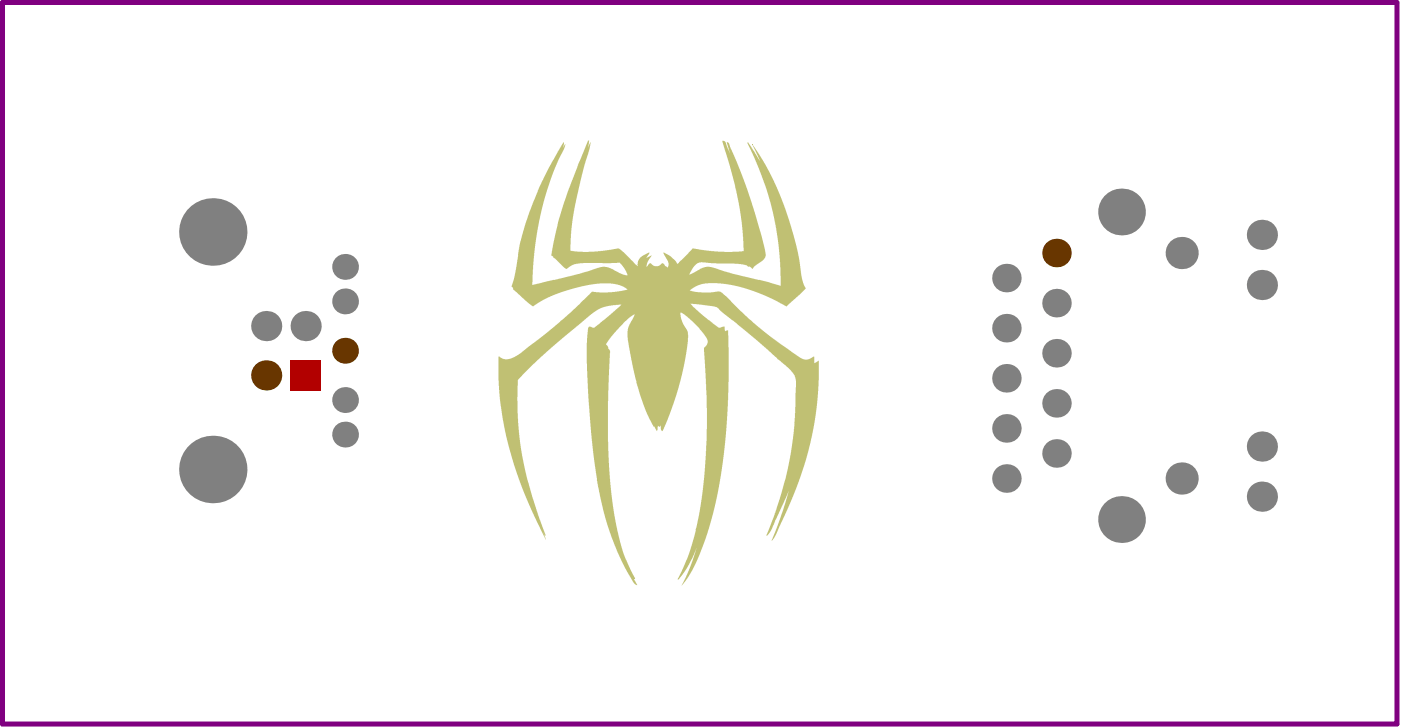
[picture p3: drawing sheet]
<svg xmlns="http://www.w3.org/2000/svg" width="236mm" height="123mm" viewBox="0 0 236 123" stroke-linecap="round" stroke-linejoin="round" font-family="sans-serif">
<path d="M.4 .4h235.3v121.7h-235.3z" fill="none" stroke="#800080" stroke-width=".85"/>
<path d="M95 24h.1l-.1 .8 .4-.5-.1 .4-1.1 2.3-1.2 3-1.1 3.2-.8 3.3-.9 5.4-.4 6.2 7.9-1.9 3.9-1.2 1.1 .1 2.1 1.1 1.1 .2-.5-1.1-.8-1-6.8 .1-1.2 .3-1 .6h-.1l-1.8-1.7-.4-.2v-.2l-.3-.1 1.1-5.3 .9-3.1 1-2.9 1.4-3.7v-.1l.1-.1v-.1l1.7-4.1h.2l-.1 1 .3-.7v.3l-1.4 5.1-1.3 5.7-.5 3.8-.2 3.4 1.2 .1 1.9 .1 2.5-.2 2.6-.4 .8 .6 2.3 2.4 .1-.9 .4-.5 .5-.5 1-.4 .1 .1-.6 .8 .9-.4-.7 1.1-.1 .8 .5-.6h.2l.6 .5 .8-.1 .5-.4h.1l.3 .2 .1 .3h.2l.2 .2 .2-.3v-.5l-.9-1.7 1.3 .6 .8 .8 .3 .5 2.5-2.6 4.3 .5 2.5 .1 1.9-.1-.2-3.6-.6-4.1-.5-2.2 .1-.2-.2-.5-.5-2.1-1.8-5.9v-.1h.3l.3 .2 .7 1.7-.5-1.6 .4 .2 .2 .8 1.1 2.2 1.2 3 1.9 5.7 1.6 5.9 .2 1-.2 .7-.4 .5-1.3 .9-.2 .2a.23 .23 0 0 1-.2 .2 .23 .23 0 0 1-.2-.2l-.2-.2-.3 .1-.3-.3-1.3-.2-3.7-.1-2.6-.2-.7 .2-.6 .5-.7 1.4 1-.4 1.2-.7 1.2-.2 3.8 1.2 4.9 1 3.3 1v-3.1l-.3-3.5-.4-3.1h-.1v-.5h-.1l.1-.3h-.1v-.2l-.1-.2-.3-1.6-1.3-4.4-1.2-3.3-1.8-4 .2 .1 1.9 3-1.2-2.7 .2 .3 1.9 3 1.5 2.9 1.9 4.6 1.8 6.1 .6 2.6 .4 3.1 .6 1.7-3 2.8a.31 .31 0 0 1-.5 0l-2.3-1.2-2.9-1.2-2.3-.7-2.1-.5-1.8-.2-2.1 .1-1.3 .4-1.2 .8 .6 .2 1.3 .1 3.3-.1 .9 .7 2.5 2.6 2.1 2 2.7 2.2 3.8 2.7 1.4 .9 .7 .3h.7l.8-.5h.2v1.1l.7-.4v3.3l-.2 3.5-.4 3.2-.8 3.9-.8 3.1-1.2 3.5-1.1 3-2.5 5.6-.6 .9-.3 .4 1.4-3.6 1.4-4.4-.1-.2-2.8 6.5-.6 .8h-.2l1.5-3.7-.1-.1 .2-.1 1-3.2 .7-2.6 .8-3.9 .5-3.5 .2-2.7h.1l-.1-.8h.1l.1-5.5-.2-.8-1.2-1.5-1.7-1.3-1.7-1.7-5.8-4.8-1.7-1.3-1-1-.9-.2-3.6-.4 1.5 1.5 3.1 2.5 .3 .1 .9-.2v.7l.5-.1 .1 10.5-.2 4.7-.5 5.5-.8 5.2-.8 3.8-1.2 4.4-1.4 3.9-1.4 2.9-1.5 2.1 1.1-2.5 1.1-3-.1-.2-.3 1-1 1.9-1.4 1.8h-.2l1.6-3.4 1.2-3.8 .9-4.2 .8-5.7 .4-6.2 .1-5.6-.5-10.1 .4-.4 .2-.5-.2-.8-1.2-1.6-1.3-1.4-1.2-1-.7-.3v.7l.3 .8 1 1.8v1l-.2 2.1-.7 3.4-.8 3.1-1.4 4.3-1.2 2.8-.3-.2-.1-.8-.1 .3-.3-.2-.1 .7-.1 .2-.4-.7h-.1l-.2-.4-1.3-2.6-.9-2.6-.2-1.1-.2-.2v-.5h-.1l-.9-3.9-.6-3.8 .1-1.6 1.1-2.3-.9 .5-1.1 1-2 2.3-.9 1.2 .4 .5v.3l.3 .4-.3 8.4v6.9l.2 5 .5 5.1 .7 4.3 .9 3.5 .7 1.9 1.5 3.2v.1l-.1 .1 .5 .9-.1 .1-.3-.2-.4-.5-1.2-2.1-1.3-2.7v-.1l-.1-.2-1.2-3.1-1-3.3-.8-3.5v-.5l-.2-.2v-.4h-.1l.1-.3h-.1v-.5h-.1l-.5-3.6-.5-4.5-.5-6.6-.2-5.1v-3.5l.2-2.5 .2-.2 .9 .2 2.6-2.2 1.9-1.7-1.4 .1-1.4 .2-1.2 .5-.7 .5-7.8 6.5-2.3 2.1-2.6 2.8-.1 2.8 .1 3.7 .2 3.2 .5 3.1 .7 3.4 1 3.4 .9 3 1.4 3.5-.2 .1-.1-.2 .3 .9-1.6-3.2-1.8-3.9-1.2-3.1-1.1-3.4-.9-3.3-.7-3.3-.5-3.5-.2-3.1v-4.1l.9 .5h.6l1.1-.3 1.2-.8 6.5-5.1 3.3-3 2.1-2.2 2.8 .1 1.8-.2 1.5-.3-.8-.5-1.6-.5h-2.3l-1.8 .2-2.6 .6-3.1 1-2.1 1-1.5 .9a.31 .31 0 0 1-.5 0l-2.9-2.5-.2-.2 .1-.2-.3-.2 .7-2.6 .6-4.4 1.1-3.8 1.2-3.4 .9-2v-.2l1.9-3.9zM123.1 25.6v.1zM99.2 24.7l.1 .1zM133 82.9v.1zM91.7 90l.1 .1zM117.5 92.5v.1zM117.4 92.6l.1 .1zM117.3 92.8l.1 .1zM117.3 92.9l.1 .1z" fill="#c0c073"/>
<g fill="#808080">
<circle cx="35.9" cy="79.2" r="5.7"/>
<circle cx="58.2" cy="67.5" r="2.18"/>
<circle cx="58.2" cy="73.3" r="2.18"/>
<circle cx="35.9" cy="39.1" r="5.7"/>
</g>
<circle cx="44.9" cy="63.3" r="2.55" fill="#683600"/>
<g fill="#808080">
<circle cx="44.9" cy="55" r="2.55"/>
<circle cx="51.6" cy="55" r="2.55"/>
</g>
<path d="M49 60.8h5.1v5h-5.1z" fill-rule="evenodd" fill="#b20000"/>
<circle cx="58.2" cy="50.8" r="2.18" fill="#808080"/>
<circle cx="58.2" cy="59.1" r="2.18" fill="#683600"/>
<g fill="#808080">
<circle cx="58.2" cy="45" r="2.18"/>
<circle cx="189.2" cy="87.6" r="3.9"/>
<circle cx="169.8" cy="80.7" r="2.41"/>
<circle cx="199.4" cy="80.7" r="2.71"/>
<circle cx="178.2" cy="76.5" r="2.41"/>
<circle cx="212.9" cy="83.8" r="2.55"/>
<circle cx="212.9" cy="75.3" r="2.55"/>
<circle cx="169.8" cy="72.2" r="2.41"/>
<circle cx="178.2" cy="68" r="2.41"/>
<circle cx="169.8" cy="63.8" r="2.41"/>
<circle cx="178.2" cy="59.6" r="2.41"/>
<circle cx="169.8" cy="55.3" r="2.41"/>
<circle cx="178.2" cy="51.1" r="2.41"/>
<circle cx="169.8" cy="46.9" r="2.41"/>
</g>
<circle cx="178.2" cy="42.7" r="2.41" fill="#683600"/>
<g fill="#808080">
<circle cx="189.2" cy="35.7" r="3.9"/>
<circle cx="212.9" cy="48.1" r="2.55"/>
<circle cx="199.4" cy="42.7" r="2.71"/>
<circle cx="212.9" cy="39.6" r="2.55"/>
</g>
</svg>
